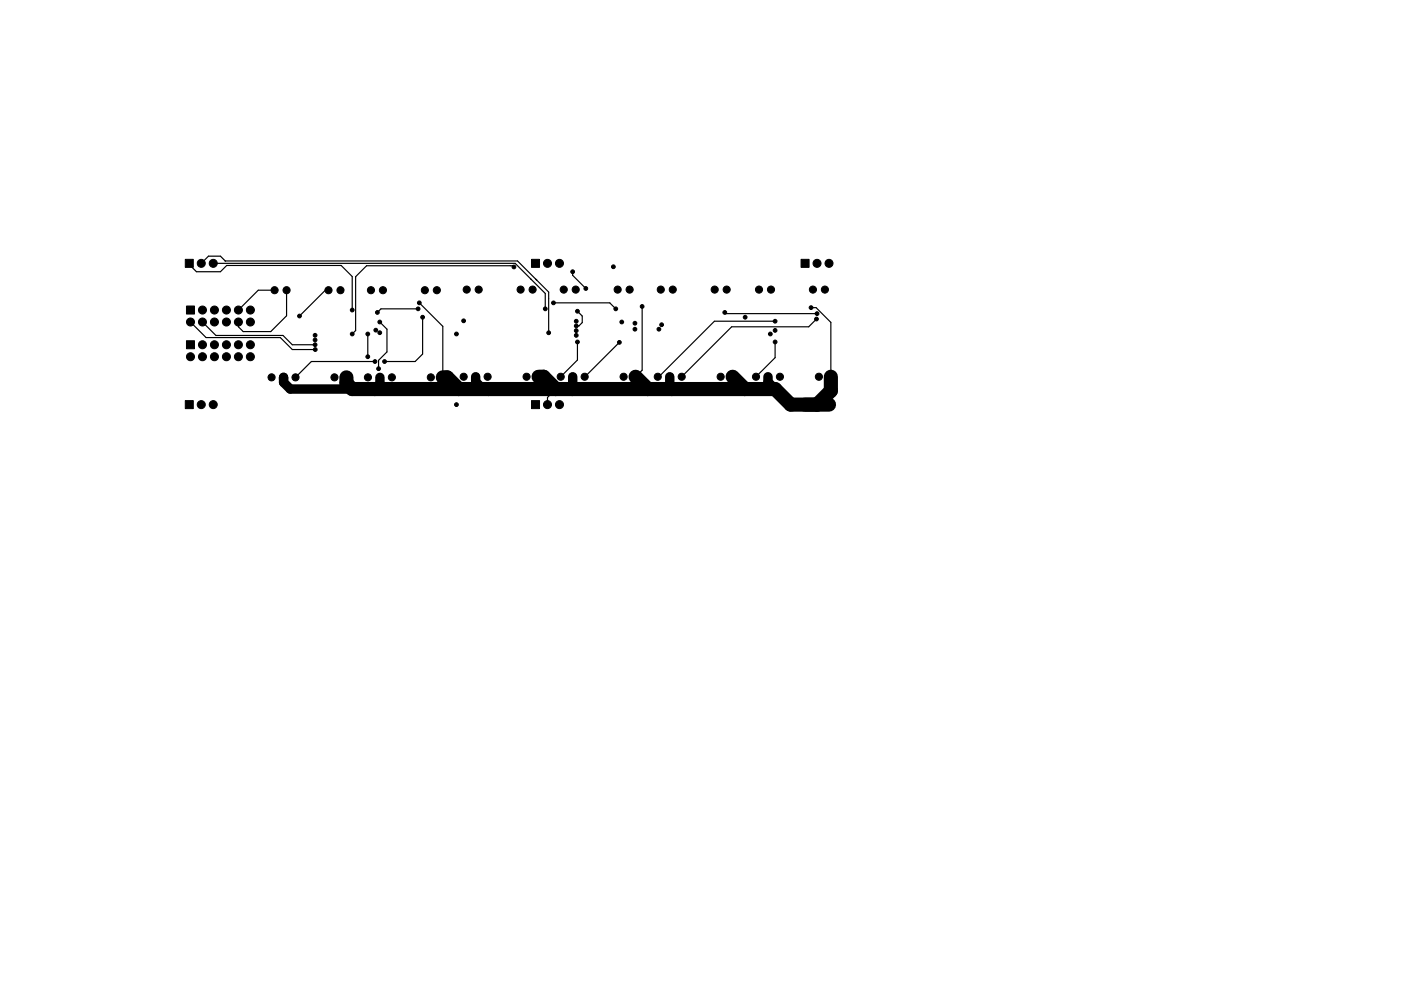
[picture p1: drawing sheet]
<svg xmlns="http://www.w3.org/2000/svg" width="297mm" height="210mm" viewBox="0 0 297 210" stroke-linecap="round" stroke-linejoin="round" font-family="sans-serif">
<g fill="#000" stroke="#000" stroke-width=".21">
<path d="M39.3 55h1.7v1.7h-1.7zM112.7 55h1.7v1.7h-1.7zM169.8 55h1.7v1.7h-1.7zM39.5 72.3h1.7v1.7h-1.7zM39.5 64.9h1.7v1.7h-1.7zM39.3 85h1.7v1.7h-1.7zM112.7 85h1.7v1.7h-1.7zM169.8 85h1.7v1.7h-1.7z"/>
<circle cx="42.7" cy="55.9" r=".85"/>
<circle cx="45.2" cy="55.9" r=".85"/>
<circle cx="109" cy="56.6" r=".4"/>
<circle cx="116.1" cy="55.9" r=".85"/>
<circle cx="118.6" cy="55.9" r=".85"/>
<circle cx="121.4" cy="57.7" r=".4"/>
<circle cx="130" cy="56.6" r=".4"/>
<circle cx="173.2" cy="55.9" r=".85"/>
<circle cx="175.8" cy="55.9" r=".85"/>
<circle cx="40.4" cy="75.7" r=".85"/>
<circle cx="40.4" cy="68.3" r=".85"/>
<circle cx="42.9" cy="68.3" r=".85"/>
<circle cx="42.9" cy="75.7" r=".85"/>
<circle cx="42.9" cy="65.8" r=".85"/>
<circle cx="42.9" cy="73.1" r=".85"/>
<circle cx="45.5" cy="75.7" r=".85"/>
<circle cx="45.5" cy="68.3" r=".85"/>
<circle cx="45.5" cy="73.1" r=".85"/>
<circle cx="45.5" cy="65.8" r=".85"/>
<circle cx="48" cy="73.1" r=".85"/>
<circle cx="48" cy="68.3" r=".85"/>
<circle cx="48" cy="65.8" r=".85"/>
<circle cx="48" cy="75.7" r=".85"/>
<circle cx="50.5" cy="75.7" r=".85"/>
<circle cx="50.5" cy="73.1" r=".85"/>
<circle cx="50.5" cy="68.3" r=".85"/>
<circle cx="50.5" cy="65.8" r=".85"/>
<circle cx="53.1" cy="73.1" r=".85"/>
<circle cx="53.1" cy="65.8" r=".85"/>
<circle cx="53.1" cy="68.3" r=".85"/>
<circle cx="53.1" cy="75.7" r=".85"/>
<circle cx="58.2" cy="61.6" r=".75"/>
<circle cx="60.8" cy="61.6" r=".75"/>
<circle cx="63.5" cy="67.1" r=".4"/>
<circle cx="66.8" cy="72.1" r=".4"/>
<circle cx="66.8" cy="73.1" r=".4"/>
<circle cx="66.8" cy="71.1" r=".4"/>
<circle cx="66.8" cy="74.2" r=".4"/>
<circle cx="69.6" cy="61.6" r=".75"/>
<circle cx="72.2" cy="61.6" r=".75"/>
<circle cx="74.7" cy="65.8" r=".4"/>
<circle cx="74.7" cy="70.9" r=".4"/>
<circle cx="78" cy="70.9" r=".4"/>
<circle cx="78" cy="75.7" r=".4"/>
<circle cx="78.6" cy="61.6" r=".75"/>
<circle cx="79.5" cy="76.7" r=".4"/>
<circle cx="79.7" cy="70" r=".4"/>
<circle cx="80" cy="66.3" r=".4"/>
<circle cx="80.3" cy="78.2" r=".4"/>
<circle cx="80.5" cy="68.3" r=".4"/>
<circle cx="80.5" cy="70.6" r=".4"/>
<circle cx="81.2" cy="61.6" r=".75"/>
<circle cx="81.5" cy="76.7" r=".4"/>
<circle cx="88.6" cy="65.5" r=".4"/>
<circle cx="88.9" cy="64.3" r=".4"/>
<circle cx="89.6" cy="67.3" r=".4"/>
<circle cx="90.1" cy="61.6" r=".75"/>
<circle cx="92.6" cy="61.6" r=".75"/>
<circle cx="96.8" cy="70.9" r=".4"/>
<circle cx="98.3" cy="68.1" r=".4"/>
<circle cx="98.3" cy="79.9" r=".75"/>
<circle cx="98.9" cy="61.4" r=".75"/>
<circle cx="100.9" cy="79.9" r=".75"/>
<circle cx="101.5" cy="61.4" r=".75"/>
<circle cx="103.4" cy="79.9" r=".75"/>
<circle cx="110.4" cy="61.4" r=".75"/>
<circle cx="111.6" cy="79.9" r=".75"/>
<circle cx="112.9" cy="61.4" r=".75"/>
<circle cx="114.2" cy="79.9" r=".75"/>
<circle cx="115.6" cy="65.5" r=".4"/>
<circle cx="116.3" cy="70.6" r=".4"/>
<circle cx="117.3" cy="64.3" r=".4"/>
<circle cx="118.9" cy="79.9" r=".75"/>
<circle cx="119.5" cy="61.4" r=".75"/>
<circle cx="121.4" cy="79.9" r=".75"/>
<circle cx="122.1" cy="61.4" r=".75"/>
<circle cx="122.2" cy="71.2" r=".4"/>
<circle cx="122.2" cy="69.2" r=".4"/>
<circle cx="122.2" cy="70.2" r=".4"/>
<circle cx="122.2" cy="68.2" r=".4"/>
<circle cx="122.4" cy="72.6" r=".4"/>
<circle cx="122.4" cy="66" r=".4"/>
<circle cx="124" cy="79.9" r=".75"/>
<circle cx="124.2" cy="61.2" r=".4"/>
<circle cx="130.6" cy="65.5" r=".4"/>
<circle cx="131" cy="61.4" r=".75"/>
<circle cx="131.3" cy="72.6" r=".4"/>
<circle cx="131.8" cy="68.3" r=".4"/>
<circle cx="132.2" cy="79.9" r=".75"/>
<circle cx="133.5" cy="61.4" r=".75"/>
<circle cx="134.6" cy="69.8" r=".4"/>
<circle cx="134.6" cy="68.6" r=".4"/>
<circle cx="134.8" cy="79.9" r=".75"/>
<circle cx="136.1" cy="65" r=".4"/>
<circle cx="139.5" cy="79.9" r=".75"/>
<circle cx="139.7" cy="69.8" r=".4"/>
<circle cx="140.1" cy="61.4" r=".75"/>
<circle cx="140.3" cy="68.9" r=".4"/>
<circle cx="142" cy="79.9" r=".75"/>
<circle cx="142.6" cy="61.4" r=".75"/>
<circle cx="144.5" cy="79.9" r=".75"/>
<circle cx="151.5" cy="61.4" r=".75"/>
<circle cx="152.8" cy="79.9" r=".75"/>
<circle cx="153.7" cy="66.3" r=".4"/>
<circle cx="154.1" cy="61.4" r=".75"/>
<circle cx="155.3" cy="79.9" r=".75"/>
<circle cx="158" cy="67.3" r=".4"/>
<circle cx="160.3" cy="79.9" r=".75"/>
<circle cx="160.9" cy="61.4" r=".75"/>
<circle cx="162.8" cy="79.9" r=".75"/>
<circle cx="163.3" cy="70.9" r=".4"/>
<circle cx="163.5" cy="61.4" r=".75"/>
<circle cx="164.3" cy="72.6" r=".4"/>
<circle cx="164.3" cy="68.2" r=".4"/>
<circle cx="164.3" cy="70.1" r=".4"/>
<circle cx="165.4" cy="79.9" r=".75"/>
<circle cx="172" cy="65.3" r=".4"/>
<circle cx="172.4" cy="61.4" r=".75"/>
<circle cx="173.1" cy="67.7" r=".4"/>
<circle cx="173.2" cy="66.5" r=".4"/>
<circle cx="173.6" cy="79.9" r=".75"/>
<circle cx="174.9" cy="61.4" r=".75"/>
<circle cx="176.2" cy="79.9" r=".75"/>
<circle cx="42.7" cy="85.8" r=".85"/>
<circle cx="45.2" cy="85.8" r=".85"/>
<circle cx="57.6" cy="80.1" r=".75"/>
<circle cx="60.1" cy="80.1" r=".75"/>
<circle cx="62.7" cy="80.1" r=".75"/>
<circle cx="70.9" cy="80.1" r=".75"/>
<circle cx="73.5" cy="80.1" r=".75"/>
<circle cx="78" cy="80.1" r=".75"/>
<circle cx="80.6" cy="80.1" r=".75"/>
<circle cx="83.1" cy="80.1" r=".75"/>
<circle cx="91.3" cy="80.1" r=".75"/>
<circle cx="93.9" cy="80.1" r=".75"/>
<circle cx="96.8" cy="85.8" r=".4"/>
<circle cx="116.1" cy="85.8" r=".85"/>
<circle cx="118.6" cy="85.8" r=".85"/>
<circle cx="173.2" cy="85.8" r=".85"/>
<circle cx="175.8" cy="85.8" r=".85"/>
</g>
<g fill="none" stroke="#000" stroke-width=".25">
<path d="M40.1 55.9v.2l1.6 1.6h5l1.4-1.4h24.2l2.4 2.4v7.1M45.2 55.9h64l3.4 3.4M47.8 55.4h61.9l6.6 6.6v8.6M47.8 55.4l-1.1-1h-2.5l-1.5 1.5M47.8 55.4h.1M109 56.6l-.3-.2h-31l-2.3 2.3v11.4l-.7 .8M112.5 59.2l3.1 3.1v3.2M121.4 57.7v.7l2.8 2.8M40.4 68.3l3.3 3.3h15.7l2.6 2.6h4.8M42.9 68.3l2.9 2.9h14.2l2 1.9h4.8M58.2 61.6h-3.4l-4.3 4.2M60.8 61.6v5.4l-3.4 3.4h-5.8l-1.1-1.1v-1"/>
<path d="M69.6 61.6h-.6l-5.5 5.5M78 70.9v4.8M79.5 76.7h-13.5l-3.3 3.4M80.5 68.3l1.5 1.5v4.9l-1.7 1.7v1.8M88.6 65.5h-7.8l-.8 .8M88.9 64.3l5 4.9v10.9M89.6 67.3v7.8l-1.6 1.6h-6.5M117.3 64.3h12l1.3 1.2M122.4 66l1 1.1v1.3l-.7 .8h-.5M122.4 72.6v3.8l-3.5 3.5M131.3 72.6l-7.3 7.3M136.1 65v13.5l-1.3 1.4"/>
<path d="M153.7 66.3l.2 .2h19.3M164.3 68.2h-12.8l-11.8 11.7h-.2M164.3 72.6v3.3l-4 4M172 65.3h1l3.2 3.1v11.5M173.1 67.7l-1.6 1.6h-16.4l-10.6 10.6M117.9 82.5l-1.8 1.8v1.5"/>
</g>
<path d="M100.9 79.9v1.1l1.5 1.5h1.2M121.4 79.9v2.6M142 79.9v2.2l.5 .4M162.8 79.9v1.1l1.5 1.5M60.1 80.1v1l1.4 1.4h13.2M80.6 80.1v1.4l-1.1 1M121.4 82.5h.1" fill="none" stroke="#000" stroke-width="2"/>
<path d="M114.2 79.9h1l2.7 2.6M134.8 79.9l2.6 2.6M155.3 79.9l2.6 2.6M176.2 79.9v3l-3 2.9M73.5 80.1v1.2l1.2 1.2h89.6l3.3 3.3h8.2M93.9 80.1h.9l2.5 2.4" fill="none" stroke="#000" stroke-width="3"/>
</svg>
